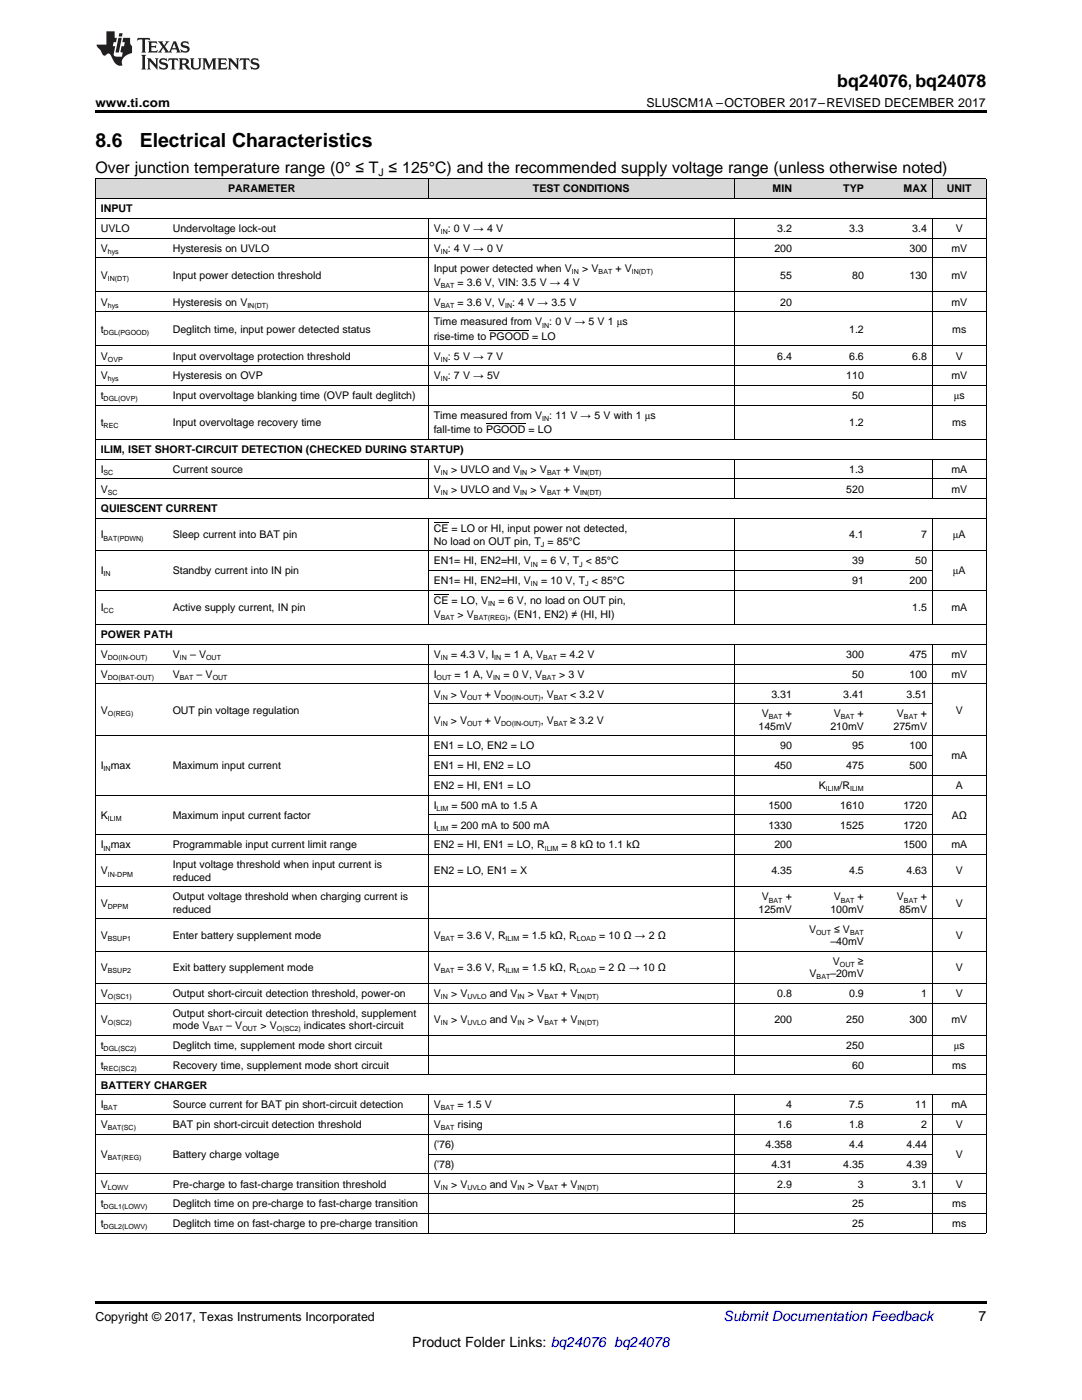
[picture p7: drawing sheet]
<svg xmlns="http://www.w3.org/2000/svg" width="216mm" height="279mm" viewBox="0 0 216 279" stroke-linecap="round" stroke-linejoin="round" font-family="sans-serif">
<defs><g id="words">
<g font-size="3.9">
<text x="19" y="29.3">8.6</text>
<text x="27.9" y="29.3">Electrical Characteristics</text>
</g>
<text font-size="3.5" x="167.1" y="17.3">bq24076, bq24078</text>
<text font-size="3.2" x="19" y="34.4">Over junction temperature range (0° ≤ T ≤ 125°C) and the recommended supply voltage range (unless otherwise noted)</text>
<text font-size="2.8" fill="#0000c8" x="144.4" y="263.6">Submit Documentation Feedback</text>
<g font-size="2.8">
<text x="195.3" y="263.6">7</text>
<text x="82.3" y="268.9">Product Folder Links: bq24076 bq24078</text>
</g>
<g font-size="2.5">
<text x="19" y="21.4">www.ti.com</text>
<text x="129" y="21.4">SLUSCM1A –OCTOBER 2017–REVISED DECEMBER 2017</text>
<text x="19" y="263.6">Copyright © 2017, Texas Instruments Incorporated</text>
</g>
<g font-size="2.1">
<text x="75.5" y="35.1">J</text>
<text x="45.5" y="38.4">PARAMETER</text>
<text x="106.3" y="38.4">TEST CONDITIONS</text>
<text x="154.2" y="38.4">MIN</text>
<text x="168.3" y="38.4">TYP</text>
<text x="180.3" y="38.4">MAX</text>
<text x="188.9" y="38.4">UNIT</text>
<text x="20.1" y="42.3">INPUT</text>
<text x="20.1" y="46.3">UVLO</text>
<text x="34.5" y="46.3">Undervoltage lock-out</text>
<text x="86.5" y="46.3">V : 0 V → 4 V</text>
<text x="155.1" y="46.3">3.2</text>
<text x="169.4" y="46.3">3.3</text>
<text x="182" y="46.3">3.4</text>
<text x="190.7" y="46.3">V</text>
<text x="20.1" y="50.2">V</text>
<text x="34.5" y="50.2">Hysteresis on UVLO</text>
<text x="86.5" y="50.2">V : 4 V → 0 V</text>
<text x="154.5" y="50.2">200</text>
<text x="181.5" y="50.2">300</text>
<text x="189.8" y="50.2">mV</text>
<text x="20.1" y="55.6">V</text>
<text x="34.5" y="55.6">Input power detection threshold</text>
<text x="86.5" y="54.2">Input power detected when V</text>
<text x="86.5" y="57">V</text>
<text x="91.3" y="57">= 3.6 V, VIN: 3.5 V → 4 V</text>
<text x="116.2" y="54.2">&gt; V</text>
<text x="122.8" y="54.2">+ V</text>
<text x="155.7" y="55.6">55</text>
<text x="170" y="55.6">80</text>
<text x="181.5" y="55.6">130</text>
<text x="189.8" y="55.6">mV</text>
<text x="20.1" y="61">V</text>
<text x="34.5" y="61">Hysteresis on V</text>
<text x="86.5" y="61">V</text>
<text x="86.5" y="64.9">Time measured from V : 0 V → 5 V 1 μs</text>
<text x="91.3" y="61">= 3.6 V, V : 4 V → 3.5 V</text>
<text x="155.7" y="61">20</text>
<text x="189.8" y="61">mV</text>
<text x="20.1" y="66.4">t</text>
<text x="20.1" y="71.8">V</text>
<text x="34.5" y="66.4">Deglitch time, input power detected status</text>
<text x="34.5" y="71.8">Input overvoltage protection threshold</text>
<text x="86.5" y="67.8">rise-time to PGOOD = LO</text>
<text x="86.5" y="71.8">V : 5 V → 7 V</text>
<text x="155.1" y="71.8">6.4</text>
<text x="169.4" y="66.4">1.2</text>
<text x="169.4" y="71.8">6.6</text>
<text x="182" y="71.8">6.8</text>
<text x="190" y="66.4">ms</text>
<text x="190.7" y="71.8">V</text>
<text x="20.1" y="75.7">V</text>
<text x="34.5" y="75.7">Hysteresis on OVP</text>
<text x="86.5" y="75.7">V : 7 V → 5V</text>
<text x="168.9" y="75.7">110</text>
<text x="189.8" y="75.7">mV</text>
<text x="20.1" y="79.7">t</text>
<text x="34.5" y="79.7">Input overvoltage blanking time (OVP fault deglitch)</text>
<text x="86.5" y="83.6">Time measured from V : 11 V → 5 V with 1 μs</text>
<text x="170" y="79.7">50</text>
<text x="190.3" y="79.7">μs</text>
<text x="20.1" y="85">t</text>
<text x="34.5" y="85">Input overvoltage recovery time</text>
<text x="86.5" y="86.5">fall-time to PGOOD = LO</text>
<text x="169.4" y="85">1.2</text>
<text x="190" y="85">ms</text>
<text x="20.1" y="90.4">ILIM, ISET SHORT-CIRCUIT DETECTION (CHECKED DURING STARTUP)</text>
<text x="20.1" y="94.4">I</text>
<text x="34.5" y="94.4">Current source</text>
<text x="86.5" y="94.4">V</text>
<text x="90" y="94.4">&gt; UVLO and V</text>
<text x="105.9" y="94.4">&gt; V</text>
<text x="112.5" y="94.4">+ V</text>
<text x="169.4" y="94.4">1.3</text>
<text x="189.8" y="94.4">mA</text>
<text x="20.1" y="98.3">V</text>
<text x="86.5" y="98.3">V</text>
<text x="90" y="98.3">&gt; UVLO and V</text>
<text x="105.9" y="98.3">&gt; V</text>
<text x="112.5" y="98.3">+ V</text>
<text x="168.9" y="98.3">520</text>
<text x="189.8" y="98.3">mV</text>
<text x="20.1" y="102.3">QUIESCENT CURRENT</text>
<text x="20.1" y="107.5">I</text>
<text x="34.5" y="107.5">Sleep current into BAT pin</text>
<text x="86.5" y="106.2">CE = LO or HI, input power not detected,</text>
<text x="169.4" y="107.5">4.1</text>
<text x="183.8" y="107.5">7</text>
<text x="190.1" y="107.5">μA</text>
<text x="86.5" y="108.7">No load on OUT pin, T = 85°C</text>
<text x="86.5" y="112.6">EN1= HI, EN2=HI, V</text>
<text x="108" y="112.6">= 6 V, T &lt; 85°C</text>
<text x="170" y="112.6">39</text>
<text x="182.6" y="112.6">50</text>
<text x="20.1" y="114.6">I</text>
<text x="34.5" y="114.6">Standby current into IN pin</text>
<text x="86.5" y="116.6">EN1= HI, EN2=HI, V</text>
<text x="108" y="116.6">= 10 V, T &lt; 85°C</text>
<text x="170" y="116.6">91</text>
<text x="181.5" y="116.6">200</text>
<text x="190.1" y="114.6">μA</text>
<text x="20.1" y="122">I</text>
<text x="34.5" y="122">Active supply current, IN pin</text>
<text x="86.5" y="120.5">CE = LO, V</text>
<text x="86.5" y="123.4">V</text>
<text x="91.3" y="123.4">&gt; V</text>
<text x="99.4" y="120.5">= 6 V, no load on OUT pin,</text>
<text x="101.3" y="123.4">, (EN1, EN2) ≠ (HI, HI)</text>
<text x="182" y="122">1.5</text>
<text x="189.8" y="122">mA</text>
<text x="20.1" y="127.4">POWER PATH</text>
<text x="20.1" y="131.3">V</text>
<text x="34.5" y="131.3">V</text>
<text x="37.9" y="131.3">– V</text>
<text x="86.5" y="131.3">V</text>
<text x="90" y="131.3">= 4.3 V, I</text>
<text x="100.7" y="131.3">= 1 A, V</text>
<text x="111.8" y="131.3">= 4.2 V</text>
<text x="168.9" y="131.3">300</text>
<text x="181.5" y="131.3">475</text>
<text x="189.8" y="131.3">mV</text>
<text x="20.1" y="135.3">V</text>
<text x="34.5" y="135.3">V</text>
<text x="39.2" y="135.3">– V</text>
<text x="86.5" y="135.3">I</text>
<text x="90.7" y="135.3">= 1 A, V</text>
<text x="100.5" y="135.3">= 0 V, V</text>
<text x="111.6" y="135.3">&gt; 3 V</text>
<text x="170" y="135.3">50</text>
<text x="181.5" y="135.3">100</text>
<text x="189.8" y="135.3">mV</text>
<text x="20.1" y="142.4">V</text>
<text x="34.5" y="142.4">OUT pin voltage regulation</text>
<text x="86.5" y="139.2">V</text>
<text x="90" y="139.2">&gt; V</text>
<text x="96.8" y="139.2">+ V</text>
<text x="107.9" y="139.2">, V</text>
<text x="113.8" y="139.2">&lt; 3.2 V</text>
<text x="152" y="143.2">V</text>
<text x="153.9" y="139.2">3.31</text>
<text x="156.8" y="143.2">+</text>
<text x="166.4" y="143.2">V</text>
<text x="168.3" y="139.2">3.41</text>
<text x="171.1" y="143.2">+</text>
<text x="179" y="143.2">V</text>
<text x="180.9" y="139.2">3.51</text>
<text x="183.7" y="143.2">+</text>
<text x="190.7" y="142.4">V</text>
<text x="86.5" y="144.4">V</text>
<text x="86.5" y="149.6">EN1 = LO, EN2 = LO</text>
<text x="90" y="144.4">&gt; V</text>
<text x="96.8" y="144.4">+ V</text>
<text x="107.9" y="144.4">, V</text>
<text x="113.8" y="144.4">≥ 3.2 V</text>
<text x="151.3" y="145.6">145mV</text>
<text x="155.7" y="149.6">90</text>
<text x="165.7" y="145.6">210mV</text>
<text x="170" y="149.6">95</text>
<text x="178.3" y="145.6">275mV</text>
<text x="181.5" y="149.6">100</text>
<text x="20.1" y="153.5">I max</text>
<text x="34.5" y="153.5">Maximum input current</text>
<text x="86.5" y="153.5">EN1 = HI, EN2 = LO</text>
<text x="154.5" y="153.5">450</text>
<text x="168.9" y="153.5">475</text>
<text x="181.5" y="153.5">500</text>
<text x="189.8" y="151.6">mA</text>
<text x="86.5" y="157.5">EN2 = HI, EN1 = LO</text>
<text x="86.5" y="161.4">I</text>
<text x="90.1" y="161.4">= 500 mA to 1.5 A</text>
<text x="153.3" y="161.4">1500</text>
<text x="163.4" y="157.5">K</text>
<text x="167.5" y="157.5">/R</text>
<text x="167.7" y="161.4">1610</text>
<text x="180.3" y="161.4">1720</text>
<text x="190.7" y="157.5">A</text>
<text x="20.1" y="163.4">K</text>
<text x="34.5" y="163.4">Maximum input current factor</text>
<text x="86.5" y="165.4">I</text>
<text x="90.1" y="165.4">= 200 mA to 500 mA</text>
<text x="153.3" y="165.4">1330</text>
<text x="167.7" y="165.4">1525</text>
<text x="180.3" y="165.4">1720</text>
<text x="189.9" y="163.4">AΩ</text>
<text x="20.1" y="169.3">I max</text>
<text x="34.5" y="169.3">Programmable input current limit range</text>
<text x="34.5" y="173.3">Input voltage threshold when input current is</text>
<text x="86.5" y="169.3">EN2 = HI, EN1 = LO, R</text>
<text x="112" y="169.3">= 8 kΩ to 1.1 kΩ</text>
<text x="154.5" y="169.3">200</text>
<text x="180.3" y="169.3">1500</text>
<text x="189.8" y="169.3">mA</text>
<text x="20.1" y="174.5">V</text>
<text x="34.5" y="175.8">reduced</text>
<text x="34.5" y="179.7">Output voltage threshold when charging current is</text>
<text x="86.5" y="174.5">EN2 = LO, EN1 = X</text>
<text x="152" y="179.7">V</text>
<text x="153.9" y="174.5">4.35</text>
<text x="156.8" y="179.7">+</text>
<text x="166.4" y="179.7">V</text>
<text x="169.4" y="174.5">4.5</text>
<text x="171.1" y="179.7">+</text>
<text x="179" y="179.7">V</text>
<text x="180.9" y="174.5">4.63</text>
<text x="183.7" y="179.7">+</text>
<text x="190.7" y="174.5">V</text>
<text x="20.1" y="180.9">V</text>
<text x="34.5" y="182.2">reduced</text>
<text x="151.3" y="182.2">125mV</text>
<text x="165.7" y="182.2">100mV</text>
<text x="179.5" y="182.2">85mV</text>
<text x="190.7" y="180.9">V</text>
<text x="20.1" y="187.4">V</text>
<text x="34.5" y="187.4">Enter battery supplement mode</text>
<text x="86.5" y="187.4">V</text>
<text x="91.3" y="187.4">= 3.6 V, R</text>
<text x="104.2" y="187.4">= 1.5 kΩ, R</text>
<text x="119.6" y="187.4">= 10 Ω → 2 Ω</text>
<text x="161.4" y="186.1">V</text>
<text x="165.7" y="188.6">–40mV</text>
<text x="166.4" y="186.1">≤ V</text>
<text x="190.7" y="187.4">V</text>
<text x="20.1" y="193.8">V</text>
<text x="34.5" y="193.8">Exit battery supplement mode</text>
<text x="86.5" y="193.8">V</text>
<text x="91.3" y="193.8">= 3.6 V, R</text>
<text x="104.2" y="193.8">= 1.5 kΩ, R</text>
<text x="119.6" y="193.8">= 2 Ω → 10 Ω</text>
<text x="161.5" y="195">V</text>
<text x="165.7" y="195">–20mV</text>
<text x="166.2" y="192.5">V</text>
<text x="171.2" y="192.5">≥</text>
<text x="190.7" y="193.8">V</text>
<text x="20.1" y="199">V</text>
<text x="34.5" y="199">Output short-circuit detection threshold, power-on</text>
<text x="34.5" y="202.9">Output short-circuit detection threshold, supplement</text>
<text x="86.5" y="199">V</text>
<text x="90" y="199">&gt; V</text>
<text x="97.7" y="199">and V</text>
<text x="105.3" y="199">&gt; V</text>
<text x="112" y="199">+ V</text>
<text x="155.1" y="199">0.8</text>
<text x="169.4" y="199">0.9</text>
<text x="183.8" y="199">1</text>
<text x="190.7" y="199">V</text>
<text x="20.1" y="204.2">V</text>
<text x="20.1" y="209.3">t</text>
<text x="34.5" y="205.4">mode V</text>
<text x="34.5" y="209.3">Deglitch time, supplement mode short circuit</text>
<text x="45.2" y="205.4">– V</text>
<text x="52" y="205.4">&gt; V</text>
<text x="60.6" y="205.4">indicates short-circuit</text>
<text x="86.5" y="204.2">V</text>
<text x="90" y="204.2">&gt; V</text>
<text x="97.7" y="204.2">and V</text>
<text x="105.3" y="204.2">&gt; V</text>
<text x="112" y="204.2">+ V</text>
<text x="154.5" y="204.2">200</text>
<text x="168.9" y="204.2">250</text>
<text x="168.9" y="209.3">250</text>
<text x="181.5" y="204.2">300</text>
<text x="189.8" y="204.2">mV</text>
<text x="190.3" y="209.3">μs</text>
<text x="20.1" y="213.3">t</text>
<text x="34.5" y="213.3">Recovery time, supplement mode short circuit</text>
<text x="170" y="213.3">60</text>
<text x="190" y="213.3">ms</text>
<text x="20.1" y="217.2">BATTERY CHARGER</text>
<text x="20.1" y="221.2">I</text>
<text x="34.5" y="221.2">Source current for BAT pin short-circuit detection</text>
<text x="86.5" y="221.2">V</text>
<text x="91.3" y="221.2">= 1.5 V</text>
<text x="156.9" y="221.2">4</text>
<text x="169.4" y="221.2">7.5</text>
<text x="182.6" y="221.2">11</text>
<text x="189.8" y="221.2">mA</text>
<text x="20.1" y="225.1">V</text>
<text x="34.5" y="225.1">BAT pin short-circuit detection threshold</text>
<text x="86.5" y="225.1">V</text>
<text x="91.3" y="225.1">rising</text>
<text x="155.1" y="225.1">1.6</text>
<text x="169.4" y="225.1">1.8</text>
<text x="183.8" y="225.1">2</text>
<text x="190.7" y="225.1">V</text>
<text x="20.1" y="231.1">V</text>
<text x="34.5" y="231.1">Battery charge voltage</text>
<text x="86.5" y="229.1">('76)</text>
<text x="86.5" y="233">('78)</text>
<text x="152.8" y="229.1">4.358</text>
<text x="153.9" y="233">4.31</text>
<text x="168.3" y="233">4.35</text>
<text x="169.4" y="229.1">4.4</text>
<text x="180.9" y="229.1">4.44</text>
<text x="180.9" y="233">4.39</text>
<text x="190.7" y="231.1">V</text>
<text x="20.1" y="237">V</text>
<text x="34.5" y="237">Pre-charge to fast-charge transition threshold</text>
<text x="86.5" y="237">V</text>
<text x="90" y="237">&gt; V</text>
<text x="97.7" y="237">and V</text>
<text x="105.3" y="237">&gt; V</text>
<text x="112" y="237">+ V</text>
<text x="155.1" y="237">2.9</text>
<text x="171.2" y="237">3</text>
<text x="182" y="237">3.1</text>
<text x="190.7" y="237">V</text>
<text x="20.1" y="240.9">t</text>
<text x="20.1" y="244.9">t</text>
<text x="34.5" y="240.9">Deglitch time on pre-charge to fast-charge transition</text>
<text x="34.5" y="244.9">Deglitch time on fast-charge to pre-charge transition</text>
<text x="170" y="240.9">25</text>
<text x="170" y="244.9">25</text>
<text x="190" y="240.9">ms</text>
<text x="190" y="244.9">ms</text>
</g>
<g font-size="1.4">
<text x="87.9" y="46.7">IN</text>
<text x="21.5" y="50.7">hys</text>
<text x="87.9" y="50.7">IN</text>
<text x="21.5" y="56">IN(DT)</text>
<text x="87.9" y="57.5">BAT</text>
<text x="114.1" y="54.6">IN</text>
<text x="119.5" y="54.6">BAT</text>
<text x="126.1" y="54.6">IN(DT)</text>
<text x="21.5" y="61.4">hys</text>
<text x="49.4" y="61.4">IN(DT)</text>
<text x="87.9" y="61.4">BAT</text>
<text x="100.8" y="61.4">IN</text>
<text x="108.2" y="65.4">IN</text>
<text x="20.7" y="66.8">DGL(PGOOD)</text>
<text x="21.5" y="72.2">OVP</text>
<text x="21.5" y="76.1">hys</text>
<text x="87.9" y="72.2">IN</text>
<text x="87.9" y="76.1">IN</text>
<text x="20.7" y="80.1">DGL(OVP)</text>
<text x="20.7" y="85.4">REC</text>
<text x="108.2" y="84">IN</text>
<text x="20.7" y="94.8">SC</text>
<text x="87.9" y="94.8">IN</text>
<text x="103.8" y="94.8">IN</text>
<text x="109.2" y="94.8">BAT</text>
<text x="115.8" y="94.8">IN(DT)</text>
<text x="21.5" y="98.7">SC</text>
<text x="87.9" y="98.7">IN</text>
<text x="103.8" y="98.7">IN</text>
<text x="109.2" y="98.7">BAT</text>
<text x="115.8" y="98.7">IN(DT)</text>
<text x="20.7" y="107.9">BAT(PDWN)</text>
<text x="105.9" y="113.1">IN</text>
<text x="107.9" y="109.1">J</text>
<text x="115.6" y="113.1">J</text>
<text x="20.7" y="115">IN</text>
<text x="105.9" y="117">IN</text>
<text x="116.8" y="117">J</text>
<text x="20.7" y="122.4">CC</text>
<text x="87.9" y="123.8">BAT</text>
<text x="94.6" y="123.8">BAT(REG)</text>
<text x="97.4" y="121">IN</text>
<text x="21.5" y="131.7">DO(IN-OUT)</text>
<text x="35.9" y="131.7">IN</text>
<text x="41.1" y="131.7">OUT</text>
<text x="87.9" y="131.7">IN</text>
<text x="98.6" y="131.7">IN</text>
<text x="108.4" y="131.7">BAT</text>
<text x="21.5" y="135.7">DO(BAT-OUT)</text>
<text x="35.9" y="135.7">BAT</text>
<text x="42.4" y="135.7">OUT</text>
<text x="87.1" y="135.7">OUT</text>
<text x="98.4" y="135.7">IN</text>
<text x="108.2" y="135.7">BAT</text>
<text x="21.5" y="142.8">O(REG)</text>
<text x="87.9" y="139.6">IN</text>
<text x="93.2" y="139.6">OUT</text>
<text x="100" y="139.6">DO(IN-OUT)</text>
<text x="110.5" y="139.6">BAT</text>
<text x="153.4" y="143.6">BAT</text>
<text x="167.8" y="143.6">BAT</text>
<text x="180.4" y="143.6">BAT</text>
<text x="87.9" y="144.8">IN</text>
<text x="93.2" y="144.8">OUT</text>
<text x="100" y="144.8">DO(IN-OUT)</text>
<text x="110.5" y="144.8">BAT</text>
<text x="20.7" y="154">IN</text>
<text x="87.1" y="161.9">LIM</text>
<text x="164.8" y="157.9">ILIM</text>
<text x="169.6" y="157.9">ILIM</text>
<text x="21.5" y="163.8">ILIM</text>
<text x="87.1" y="165.8">LIM</text>
<text x="20.7" y="169.8">IN</text>
<text x="108.7" y="169.8">ILIM</text>
<text x="21.5" y="174.9">IN-DPM</text>
<text x="21.5" y="181.4">DPPM</text>
<text x="153.4" y="180.1">BAT</text>
<text x="167.8" y="180.1">BAT</text>
<text x="180.4" y="180.1">BAT</text>
<text x="21.5" y="187.8">BSUP1</text>
<text x="87.9" y="187.8">BAT</text>
<text x="100.9" y="187.8">ILIM</text>
<text x="115.1" y="187.8">LOAD</text>
<text x="162.8" y="186.5">OUT</text>
<text x="169.6" y="186.5">BAT</text>
<text x="21.5" y="194.2">BSUP2</text>
<text x="87.9" y="194.2">BAT</text>
<text x="100.9" y="194.2">ILIM</text>
<text x="115.1" y="194.2">LOAD</text>
<text x="162.9" y="195.4">BAT</text>
<text x="167.6" y="193">OUT</text>
<text x="21.5" y="199.4">O(SC1)</text>
<text x="87.9" y="199.4">IN</text>
<text x="93.3" y="199.4">UVLO</text>
<text x="103.3" y="199.4">IN</text>
<text x="108.6" y="199.4">BAT</text>
<text x="115.3" y="199.4">IN(DT)</text>
<text x="20.7" y="209.8">DGL(SC2)</text>
<text x="21.5" y="204.6">O(SC2)</text>
<text x="41.8" y="205.8">BAT</text>
<text x="48.4" y="205.8">OUT</text>
<text x="55.2" y="205.8">O(SC2)</text>
<text x="87.9" y="204.6">IN</text>
<text x="93.3" y="204.6">UVLO</text>
<text x="103.3" y="204.6">IN</text>
<text x="108.6" y="204.6">BAT</text>
<text x="115.3" y="204.6">IN(DT)</text>
<text x="20.7" y="213.7">REC(SC2)</text>
<text x="20.7" y="221.6">BAT</text>
<text x="87.9" y="221.6">BAT</text>
<text x="21.5" y="225.6">BAT(SC)</text>
<text x="87.9" y="225.6">BAT</text>
<text x="21.5" y="231.5">BAT(REG)</text>
<text x="21.5" y="237.4">LOWV</text>
<text x="87.9" y="237.4">IN</text>
<text x="93.3" y="237.4">UVLO</text>
<text x="103.3" y="237.4">IN</text>
<text x="108.6" y="237.4">BAT</text>
<text x="115.3" y="237.4">IN(DT)</text>
<text x="20.7" y="241.4">DGL1(LOWV)</text>
<text x="20.7" y="245.3">DGL2(LOWV)</text>
</g>
</g></defs>
<g fill="#d8d8d8">
<path d="M19 35.7h14.4v4h-14.4z"/>
<path d="M33.4 35.7h52.1v4h-52.1z"/>
<path d="M85.5 35.7h30.5v4h-30.5z"/>
<path d="M116 35.7h30.5v4h-30.5z"/>
<path d="M146.5 35.7h12.6v4h-12.6z"/>
<path d="M159.1 35.7h14.4v4h-14.4z"/>
<path d="M173.5 35.7h12.6v4h-12.6z"/>
<path d="M186.1 35.7h10.7v4h-10.7z"/>
</g>
<path d="M19 22h177.8v.5h-177.8zM19 259.7h177.8v.5h-177.8z" fill="#000"/>
<g fill="none" stroke="#000" stroke-width=".2">
<path d="M19 39.6h177.8M19 35.6h177.8M19.1 35.7v210.5M85.4 35.7v4M146.5 35.7v4M186 35.7v4M196.8 35.7v210.5M19 58.3h177.8M19 51.5h177.8M19 47.5h177.8M19 43.6h177.8M85.4 43.6v44.1"/>
<path d="M146.5 43.6v44.1M186 43.6v44.1M19 76.9h177.8M19 73h177.8M19 69h177.8M19 62.2h177.8M19 99.5h177.8M19 95.6h177.8M19 91.6h177.8M19 87.7h177.8M19 80.9h177.8M85.4 91.7v7.9"/>
<path d="M146.5 91.7v7.9M186 91.7v7.9M19 117.8h177.8M19 109.9h177.8M19 103.5h177.8M85.4 103.5v21.2M85.5 113.9h100.6M146.5 103.5v21.2M186 103.5v21.2M19 136.5h177.8M19 132.5h177.8M19 128.6h177.8"/>
<path d="M19 124.6h177.8M85.4 128.6v86M146.5 128.6v86M186 128.6v86M19 158.7h177.8M19 146.8h177.8M85.5 154.7h111.3M85.5 150.8h100.6M85.5 140.4h100.6M19 177h177.8M19 170.6h177.8M19 166.6h177.8"/>
<path d="M85.5 162.6h100.6M19 196.2h177.8M19 189.8h177.8M19 183.4h177.8M19 218.5h177.8M19 214.5h177.8M19 210.6h177.8M19 206.6h177.8M19 200.2h177.8M85.4 218.5v27.7M146.5 218.5v27.7M186 218.5v27.7"/>
<path d="M19 238.2h177.8M19 234.3h177.8M19 226.4h177.8M19 222.4h177.8M85.5 230.3h100.6M19 246.1h177.8M19 242.2h177.8"/>
</g>
<g fill="#231f20">
<path d="M27.5 7.6l-.1 .5 .4-.2h.6v.1v2.1l-.2 .4h1l-.3-.4v-2.1l.1-.1h.5l.5 .2-.2-.5zM29.5 8.3l.2 .3v1.5l-.2 .4h1.8l.2-.6a1.04 1.04 0 0 1-1.3 .2v-.7h.6l.3 .2v-.6l-.3 .2h-.6v-.6l.8-.1 .4 .3-.2-.5zM31.5 8.3l.9 1.1-.9 1.1h.8l-.2-.2 .5-.7 .4 .7-.2 .2h1.5l-.1-.2 .1-.4h.9l.1 .4-.2 .2h1l-.3-.3-.7-1.9h-.5l-.9 2-.8-1 .9-1h-.8l.1 .3-.3 .5-.4-.6 .2-.2zM34.7 8.6l.4 1h-.7zM36.3 8.4a.63 .63 0 0 0-.2 .7 .63 .63 0 0 0 .6 .4l.6 .2 .1 .2a.75 .75 0 0 1-.7 .4 .75 .75 0 0 1-.6-.5l.1 .7 .1-.1a1.11 1.11 0 0 0 1.5-.6 1.13 1.13 0 0 0-1.2-.8l-.1-.4a1.04 1.04 0 0 1 1.2 .2l-.2-.5-.1 .1-.5-.2zM28.2 10.9l.2 .4v2.2l-.2 .4h1l-.3-.4v-2.2l.3-.4zM29.3 11.6l.3 .4v1.5l-.3 .4h.8l-.2-.4v-1.3l1.5 1.7v-1.9l.2-.4h-.7l.2 .4v.9l-1.1-1.3zM32 11.8a.62 .62 0 0 0-.2 .7 .62 .62 0 0 0 .6 .4l.6 .1 .1 .3a.76 .76 0 0 1-.7 .3 .76 .76 0 0 1-.6-.4l.1 .7 .1-.1a1.11 1.11 0 0 0 1.5-.6 1.13 1.13 0 0 0-1.2-.8l-.1-.4a1.04 1.04 0 0 1 1.2 .2l-.2-.6-.1 .1-.5-.1zM33.7 11.6l-.2 .6a.61 .61 0 0 1 .8-.3v1.6l-.2 .4h.9l-.2-.4v-1.6a.63 .63 0 0 1 .8 .3l-.2-.6zM35.6 11.6l.3 .4v1.5l-.3 .4h1l-.2-.2v-.8l.5 .2a.76 .76 0 0 0 1.2 .7l-1-1a.58 .58 0 0 0 .6-.5 .58 .58 0 0 0-.5-.6zM36.4 11.9h.1a.45 .45 0 0 1 .5 .1 .45 .45 0 0 1 .1 .5l-.7 .2zM37.9 11.6l.2 .2a2.17 2.17 0 0 0 .3 1.9 .99 .99 0 0 0 1.6-.6v-1.1l.2-.4h-.7l.2 .2a1.92 1.92 0 0 1-.2 1.8 .6 .6 0 0 1-.9-.5v-1.1l.2-.4zM40.4 11.6l.2 .4v1.5l-.2 .4h.7l-.2-.4v-1.4l.8 1.8 .8-1.8v1.4l-.2 .4h.9l-.2-.4v-1.5l.2-.4h-.8l-.6 1.5-.6-1.5zM43.4 11.6l.2 .4v1.5l-.2 .4h1.8l.2-.6a1.04 1.04 0 0 1-1.3 .1v-.6h.5l.4 .2v-.6l-.4 .2h-.5v-.7h.8l.3 .3-.1-.6zM45.5 11.6l.2 .4v1.5l-.2 .4h.7l-.2-.4v-1.3l1.5 1.7v-1.9l.2-.4h-.7l.2 .4v.9l-1.1-1.3zM47.9 11.6l-.1 .6a.61 .61 0 0 1 .8-.3v1.6l-.3 .4h1l-.3-.4 .1-1.6a.63 .63 0 0 1 .7 .3l-.1-.6zM50.2 11.8a.62 .62 0 0 0-.2 .7 .62 .62 0 0 0 .6 .4l.6 .1 .2 .3a.76 .76 0 0 1-.8 .3 .76 .76 0 0 1-.6-.4l.1 .7 .2-.1a1.11 1.11 0 0 0 1.5-.6 1.13 1.13 0 0 0-1.3-.8l-.1-.4a1.04 1.04 0 0 1 1.2 .2l-.1-.6-.2 .1-.5-.1z"/>
<path d="M21.2 6.3v2.6h-1.9l.1 .4 .7 .9a.91 .91 0 0 0 1 .8 .56 .56 0 0 1 .5-.3 .56 .56 0 0 1 .5 .3l.4 .8a1.53 1.53 0 0 0 1.9 1.2 1.54 1.54 0 0 1 1-2.1l.9-.3v-1.4a1.52 1.52 0 0 1-.3-1.6h-1.4l-.2 .8h.5l-.2 .8h-.4l-.2 1v.2l.4 .1-.2 .8a1.93 1.93 0 0 1-1.6-.3l.3-1.8h-.5l.2-.8h.4l.2-.8h-.4v-1.3zM23.6 7.6l-.6 2.9h.7l.6-2.9zM23.8 6.6l-.1 .7h.6l.2-.7z"/>
</g>
<path d="M97.7 65.9h7.9M97 84.6h7.8M86.5 118.7h3M86.5 104.4h3" fill="none" stroke="#000" stroke-width=".2"/>
<use href="#words"/>
</svg>
